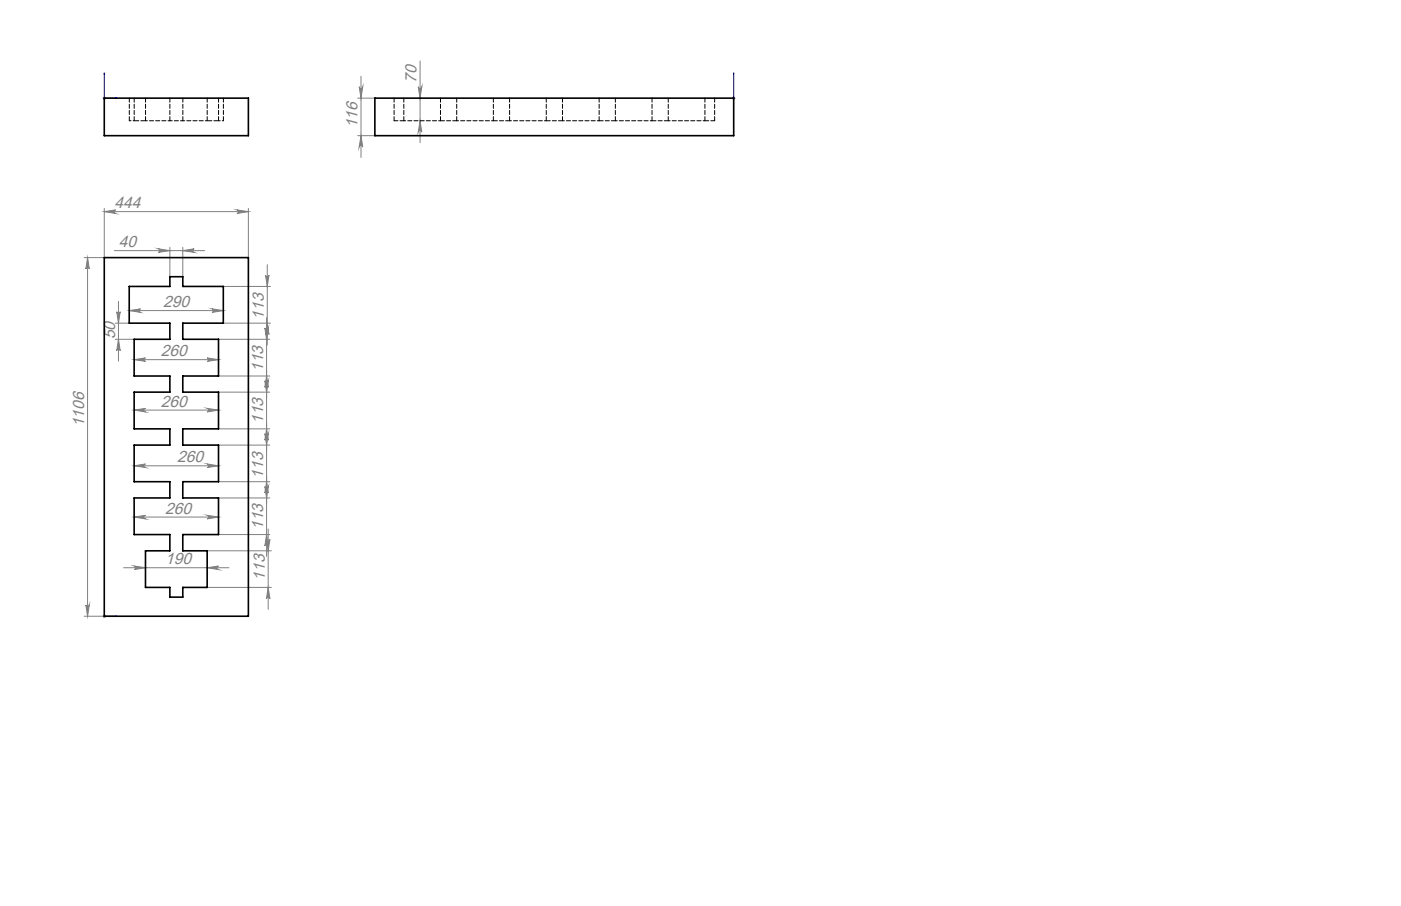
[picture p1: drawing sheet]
<svg xmlns="http://www.w3.org/2000/svg" width="432mm" height="279mm" viewBox="0 0 432 279" stroke-linecap="round" stroke-linejoin="round" font-family="sans-serif">
<defs><g id="words">
<g font-size="5" fill="#808080">
<text x="128.4" y="25.5" transform="rotate(-90 128.4 25.5)">70</text>
<text x="110.2" y="39.5" transform="rotate(-90 110.2 39.5)">116</text>
<text x="35.2" y="64.2">444</text>
<text x="36.6" y="76.2">40</text>
<text x="50.3" y="94.7">290</text>
<text x="81.3" y="98.6" transform="rotate(-90 81.3 98.6)">113</text>
<text x="35.5" y="104.7" transform="rotate(-90 35.5 104.7)">50</text>
<text x="49.6" y="109.8">260</text>
<text x="81.1" y="114.7" transform="rotate(-90 81.1 114.7)">113</text>
<text x="49.6" y="125.4">260</text>
<text x="25.9" y="131.8" transform="rotate(-90 25.9 131.8)">1106</text>
<text x="81.1" y="130.8" transform="rotate(-90 81.1 130.8)">113</text>
<text x="54.6" y="142.5">260</text>
<text x="81.1" y="147.6" transform="rotate(-90 81.1 147.6)">113</text>
<text x="50.9" y="158.4">260</text>
<text x="81.1" y="163.5" transform="rotate(-90 81.1 163.5)">113</text>
<text x="50.9" y="174">190</text>
<text x="81.6" y="179.1" transform="rotate(-90 81.6 179.1)">113</text>
</g>
</g></defs>
<path d="M32.1 22.5l.1 .4h-.2zM32.1 22.5v7.8h3.9M35.6 30.2l.4 .1h-.4zM226.1 30.3h.1M226.1 30.2v.1zM226.1 22.5v.4v-.4M226.1 22.5v7.8M32 190h.2zM32.1 190h.1M32.1 190h3.9M36 190h-.4h.4" fill="none" stroke="#00f" stroke-width=".31"/>
<g fill="none" stroke="#808080" stroke-width=".31">
<path d="M129.5 18.8v25.2M31.6 30.3h1M31.8 29.9l.7 .7M32.1 29.7v1.1M32.5 29.9l-.7 .7M110.2 30.3h5.3M110.7 26.7a.55 .55 0 0 0 .5 .6 .55 .55 0 0 0 .6-.6l-.5 3.6zM111.3 23.5v25.1M128.9 26.7a.55 .55 0 0 0 .6 .6 .55 .55 0 0 0 .5-.6l-.5 3.6zM129.5 37.3l.5 3.4a.55 .55 0 0 0-.5-.5 .55 .55 0 0 0-.6 .5zM225.6 30.3h1.1M225.8 29.9l.7 .7"/>
<path d="M226.1 29.7v1.1M226.5 29.9l-.7 .7M110.2 41.8h5.3M111.3 41.8l.5 3.6a.55 .55 0 0 0-.6-.6 .55 .55 0 0 0-.5 .6zM27 79.4l.5 3.5a.53 .53 0 0 0-.5-.5 .53 .53 0 0 0-.5 .5zM27 79.4v110.6M32.1 64.3v15.1h-6.1M32.1 65.3h44.5M32.1 65.3l3.5-.6a.55 .55 0 0 0-.5 .6 .55 .55 0 0 0 .5 .5zM35.2 77.3h27.9M48.8 76.7l3.6 .6-3.6 .5a.55 .55 0 0 0 .6-.5 .55 .55 0 0 0-.6-.6zM52.4 76.3v9"/>
<path d="M56.3 76.3v9M56.3 77.3l3.5-.6a.55 .55 0 0 0-.5 .6 .55 .55 0 0 0 .5 .5zM73 64.7l3.6 .6-3.6 .5a.55 .55 0 0 0 .6-.5 .55 .55 0 0 0-.6-.6zM76.6 64.3v15.1M35.5 99.7h4.3M36 96.1a.53 .53 0 0 0 .5 .6 .53 .53 0 0 0 .5-.6l-.5 3.6zM36.5 92.9v18.5M39.8 95.8l3.5-.6a.55 .55 0 0 0-.5 .6 .55 .55 0 0 0 .5 .5zM39.8 95.8h29M65.3 95.2l3.5 .6-3.5 .5a.55 .55 0 0 0 .5-.5 .55 .55 0 0 0-.5-.6zM68.9 99.7h14.5M68.9 88.3h14.5"/>
<path d="M81.8 84.8a.53 .53 0 0 0 .6 .5 .53 .53 0 0 0 .5-.5l-.5 3.5zM82.2 97.9v73.7M82.4 99.7l.5 3.5a.53 .53 0 0 0-.5-.5 .53 .53 0 0 0-.6 .5zM82.4 81.6v24.8M35.5 104.6h5.8M36.5 104.6l.5 3.6a.53 .53 0 0 0-.5-.6 .53 .53 0 0 0-.5 .6zM41.3 110.9l3.5-.5a.53 .53 0 0 0-.5 .5 .53 .53 0 0 0 .5 .5zM41.3 110.9h26M63.9 110.4l3.4 .5-3.4 .5a.53 .53 0 0 0 .5-.5 .53 .53 0 0 0-.5-.5zM67.3 116h15.8M67.3 104.6h15.8M81.6 101.1a.53 .53 0 0 0 .6 .6 .53 .53 0 0 0 .5-.6l-.5 3.5z"/>
<path d="M81.6 117.4a.53 .53 0 0 0 .6 .6 .53 .53 0 0 0 .5-.6l-.5 3.5zM82.2 116l.5 3.5a.53 .53 0 0 0-.5-.5 .53 .53 0 0 0-.6 .5zM41.3 126.5l3.5-.6a.55 .55 0 0 0-.5 .6 .55 .55 0 0 0 .5 .5zM41.3 126.5h26M63.9 125.9l3.4 .6-3.4 .5a.55 .55 0 0 0 .5-.5 .55 .55 0 0 0-.5-.6zM67.3 132.3h15.8M67.3 120.9h15.8M67.3 137.3h15.8M81.6 133.7a.53 .53 0 0 0 .6 .6 .53 .53 0 0 0 .5-.6l-.5 3.6zM82.2 132.3l.5 3.4a.53 .53 0 0 0-.5-.4 .53 .53 0 0 0-.6 .4zM41.3 143.7l3.5-.6a.55 .55 0 0 0-.5 .5 .55 .55 0 0 0 .5 .6zM41.3 159.5l3.5-.6a.55 .55 0 0 0-.5 .6 .55 .55 0 0 0 .5 .5z"/>
<path d="M41.3 143.7h26M41.3 159.5h26M63.9 143.1l3.4 .6-3.4 .5a.55 .55 0 0 0 .5-.6 .55 .55 0 0 0-.5-.5zM63.9 158.9l3.4 .6-3.4 .5a.55 .55 0 0 0 .5-.5 .55 .55 0 0 0-.5-.6zM67.3 153.6h15.8M67.3 148.6h15.8M81.6 150a.53 .53 0 0 0 .6 .6 .53 .53 0 0 0 .5-.6l-.5 3.6zM82.2 148.6l.5 3.4a.53 .53 0 0 0-.5-.5 .53 .53 0 0 0-.6 .5zM38.1 175.1h32.5M41.3 174.6l3.5 .5-3.5 .5a.55 .55 0 0 0 .5-.5 .55 .55 0 0 0-.5-.5zM63.9 175.1l3.4-.5a.55 .55 0 0 0-.5 .5 .55 .55 0 0 0 .5 .5zM63.9 169.9h19.7"/>
<path d="M67.3 164.9h15.8M82.1 166.3a.53 .53 0 0 0 .6 .6 .53 .53 0 0 0 .5-.6l-.5 3.6zM82.2 164.9l.5 3.4a.53 .53 0 0 0-.5-.5 .53 .53 0 0 0-.6 .5zM82.7 163.1v24.8M26 190h6.6M26.5 186.5a.53 .53 0 0 0 .5 .6 .53 .53 0 0 0 .5-.6l-.5 3.5zM31.8 189.7l.7 .7M32.1 189.5v1M32.5 189.7l-.7 .7M63.9 181.2h19.7M82.7 181.2l.5 3.4a.53 .53 0 0 0-.5-.5 .53 .53 0 0 0-.6 .5z"/>
</g>
<g fill="#00f">
<path d="M35.6 30.2l.4 .1h-.4zM32.1 22.5l.1 .4h-.2zM226.1 30.2v.1zM226.1 22.5v.4z"/>
<path d="M35.6 190h.4zM32 190h.2z"/>
</g>
<g fill="#808080">
<path d="M63.9 175.1l3.4-.5a.55 .55 0 0 0-.5 .5 .55 .55 0 0 0 .5 .5zM41.3 174.6l3.5 .5-3.5 .5a.55 .55 0 0 0 .5-.5 .55 .55 0 0 0-.5-.5z"/>
<path d="M56.3 77.3l3.5-.6a.55 .55 0 0 0-.5 .6 .55 .55 0 0 0 .5 .5zM48.8 76.7l3.6 .6-3.6 .5a.55 .55 0 0 0 .6-.5 .55 .55 0 0 0-.6-.6z"/>
<path d="M32.1 65.3l3.5-.6a.55 .55 0 0 0-.5 .6 .55 .55 0 0 0 .5 .5zM73 64.7l3.6 .6-3.6 .5a.55 .55 0 0 0 .6-.5 .55 .55 0 0 0-.6-.6z"/>
<path d="M65.3 95.2l3.5 .6-3.5 .5a.55 .55 0 0 0 .5-.5 .55 .55 0 0 0-.5-.6zM39.8 95.8l3.5-.6a.55 .55 0 0 0-.5 .6 .55 .55 0 0 0 .5 .5zM63.9 110.4l3.4 .5-3.4 .5a.53 .53 0 0 0 .5-.5 .53 .53 0 0 0-.5-.5zM41.3 110.9l3.5-.5a.53 .53 0 0 0-.5 .5 .53 .53 0 0 0 .5 .5zM63.9 125.9l3.4 .6-3.4 .5a.55 .55 0 0 0 .5-.5 .55 .55 0 0 0-.5-.6zM41.3 126.5l3.5-.6a.55 .55 0 0 0-.5 .6 .55 .55 0 0 0 .5 .5zM63.9 143.1l3.4 .6-3.4 .5a.55 .55 0 0 0 .5-.6 .55 .55 0 0 0-.5-.5zM41.3 143.7l3.5-.6a.55 .55 0 0 0-.5 .5 .55 .55 0 0 0 .5 .6zM63.9 158.9l3.4 .6-3.4 .5a.55 .55 0 0 0 .5-.5 .55 .55 0 0 0-.5-.6zM41.3 159.5l3.5-.6a.55 .55 0 0 0-.5 .6 .55 .55 0 0 0 .5 .5z"/>
<path d="M82.2 116l.5 3.5a.53 .53 0 0 0-.5-.5 .53 .53 0 0 0-.6 .5zM81.6 101.1a.53 .53 0 0 0 .6 .6 .53 .53 0 0 0 .5-.6l-.5 3.5zM82.2 132.3l.5 3.4a.53 .53 0 0 0-.5-.4 .53 .53 0 0 0-.6 .4zM81.6 117.4a.53 .53 0 0 0 .6 .6 .53 .53 0 0 0 .5-.6l-.5 3.5zM82.2 164.9l.5 3.4a.53 .53 0 0 0-.5-.5 .53 .53 0 0 0-.6 .5zM81.6 150a.53 .53 0 0 0 .6 .6 .53 .53 0 0 0 .5-.6l-.5 3.6z"/>
<path d="M129.5 37.3l.5 3.4a.55 .55 0 0 0-.5-.5 .55 .55 0 0 0-.6 .5zM128.9 26.7a.55 .55 0 0 0 .6 .6 .55 .55 0 0 0 .5-.6l-.5 3.6zM111.3 41.8l.5 3.6a.55 .55 0 0 0-.6-.6 .55 .55 0 0 0-.5 .6zM110.7 26.7a.55 .55 0 0 0 .5 .6 .55 .55 0 0 0 .6-.6l-.5 3.6zM82.4 99.7l.5 3.5a.53 .53 0 0 0-.5-.5 .53 .53 0 0 0-.6 .5zM81.8 84.8a.53 .53 0 0 0 .6 .5 .53 .53 0 0 0 .5-.5l-.5 3.5zM26.5 186.5a.53 .53 0 0 0 .5 .6 .53 .53 0 0 0 .5-.6l-.5 3.5zM27 79.4l.5 3.5a.53 .53 0 0 0-.5-.5 .53 .53 0 0 0-.5 .5z"/>
<path d="M82.2 148.6l.5 3.4a.53 .53 0 0 0-.5-.5 .53 .53 0 0 0-.6 .5zM81.6 133.7a.53 .53 0 0 0 .6 .6 .53 .53 0 0 0 .5-.6l-.5 3.6z"/>
<path d="M82.7 181.2l.5 3.4a.53 .53 0 0 0-.5-.5 .53 .53 0 0 0-.6 .5zM82.1 166.3a.53 .53 0 0 0 .6 .6 .53 .53 0 0 0 .5-.6l-.5 3.6z"/>
<path d="M36 96.1a.53 .53 0 0 0 .5 .6 .53 .53 0 0 0 .5-.6l-.5 3.6zM36.5 104.6l.5 3.6a.53 .53 0 0 0-.5-.6 .53 .53 0 0 0-.5 .6z"/>
</g>
<path d="M32.1 30.3h44.5v11.5h-44.5zM115.5 30.3h110.6v11.5h-110.6zM32.1 79.4h44.5v110.6h-44.5zM39.8 88.3h12.6v-3h3.9v3h12.5v11.4h-12.5v4.9h11v11.4h-11v4.9h11v11.4h-11v5h11v11.3h-11v5h11v11.3h-11v5h7.6v11.3h-7.6v2.9h-3.9v-2.9h-7.6v-11.3h7.6v-5h-11.1v-11.3h11.1v-5h-11.1v-11.3h11.1v-5h-11.1v-11.4h11.1v-4.9h-11.1v-11.4h11.1v-4.9h-12.6z" fill="none" stroke="#000" stroke-width=".5"/>
<g fill="none" stroke="#000" stroke-width=".31" stroke-dasharray="1.3 .6">
<path d="M39.9 37.2v-7M41.4 37.2v-7M44.9 37.2v-7M52.4 37.2v-7M56.4 37.2v-7M63.9 37.2v-7M67.4 37.2v-7M68.9 37.2v-7M121.5 37.2v-7M124.5 37.2v-7M135.8 37.2v-7M135.8 37.2h5"/>
<path d="M140.8 37.2v-7M152.1 37.2v-7M152.1 37.2h5M157.1 37.2v-7M168.4 37.2v-7M168.4 37.2h5M173.4 37.2v-7M184.7 37.2v-7M184.7 37.2h5M189.7 37.2v-7M201 37.2v-7M201 37.2h5"/>
<path d="M206 37.2v-7M217.3 37.2v-7M220.3 37.2v-7"/>
</g>
<path d="M52.4 37.2h4" fill="none" stroke="#000" stroke-width=".31" stroke-dasharray="1.3 .6" stroke-dashoffset=".5"/>
<path d="M44.9 37.2h7.5M56.4 37.2h7.5M124.5 37.2h11.3M140.8 37.2h11.3M157.1 37.2h11.3M173.4 37.2h11.3M189.7 37.2h11.3M206 37.2h11.3" fill="none" stroke="#000" stroke-width=".31" stroke-dasharray="1.3 .6" stroke-dashoffset=".7"/>
<path d="M41.4 37.2h3.5M63.9 37.2h3.5" fill="none" stroke="#000" stroke-width=".31" stroke-dasharray="1.3 .6" stroke-dashoffset="-.2"/>
<path d="M39.9 37.2h1.5M67.4 37.2h1.5" fill="none" stroke="#000" stroke-width=".31" stroke-dasharray="1.3 .6" stroke-dashoffset=".8"/>
<path d="M121.5 37.2h3M217.3 37.2h3" fill="none" stroke="#000" stroke-width=".31" stroke-dasharray="1.3 .6" stroke-dashoffset=".1"/>
<use href="#words"/>
</svg>
